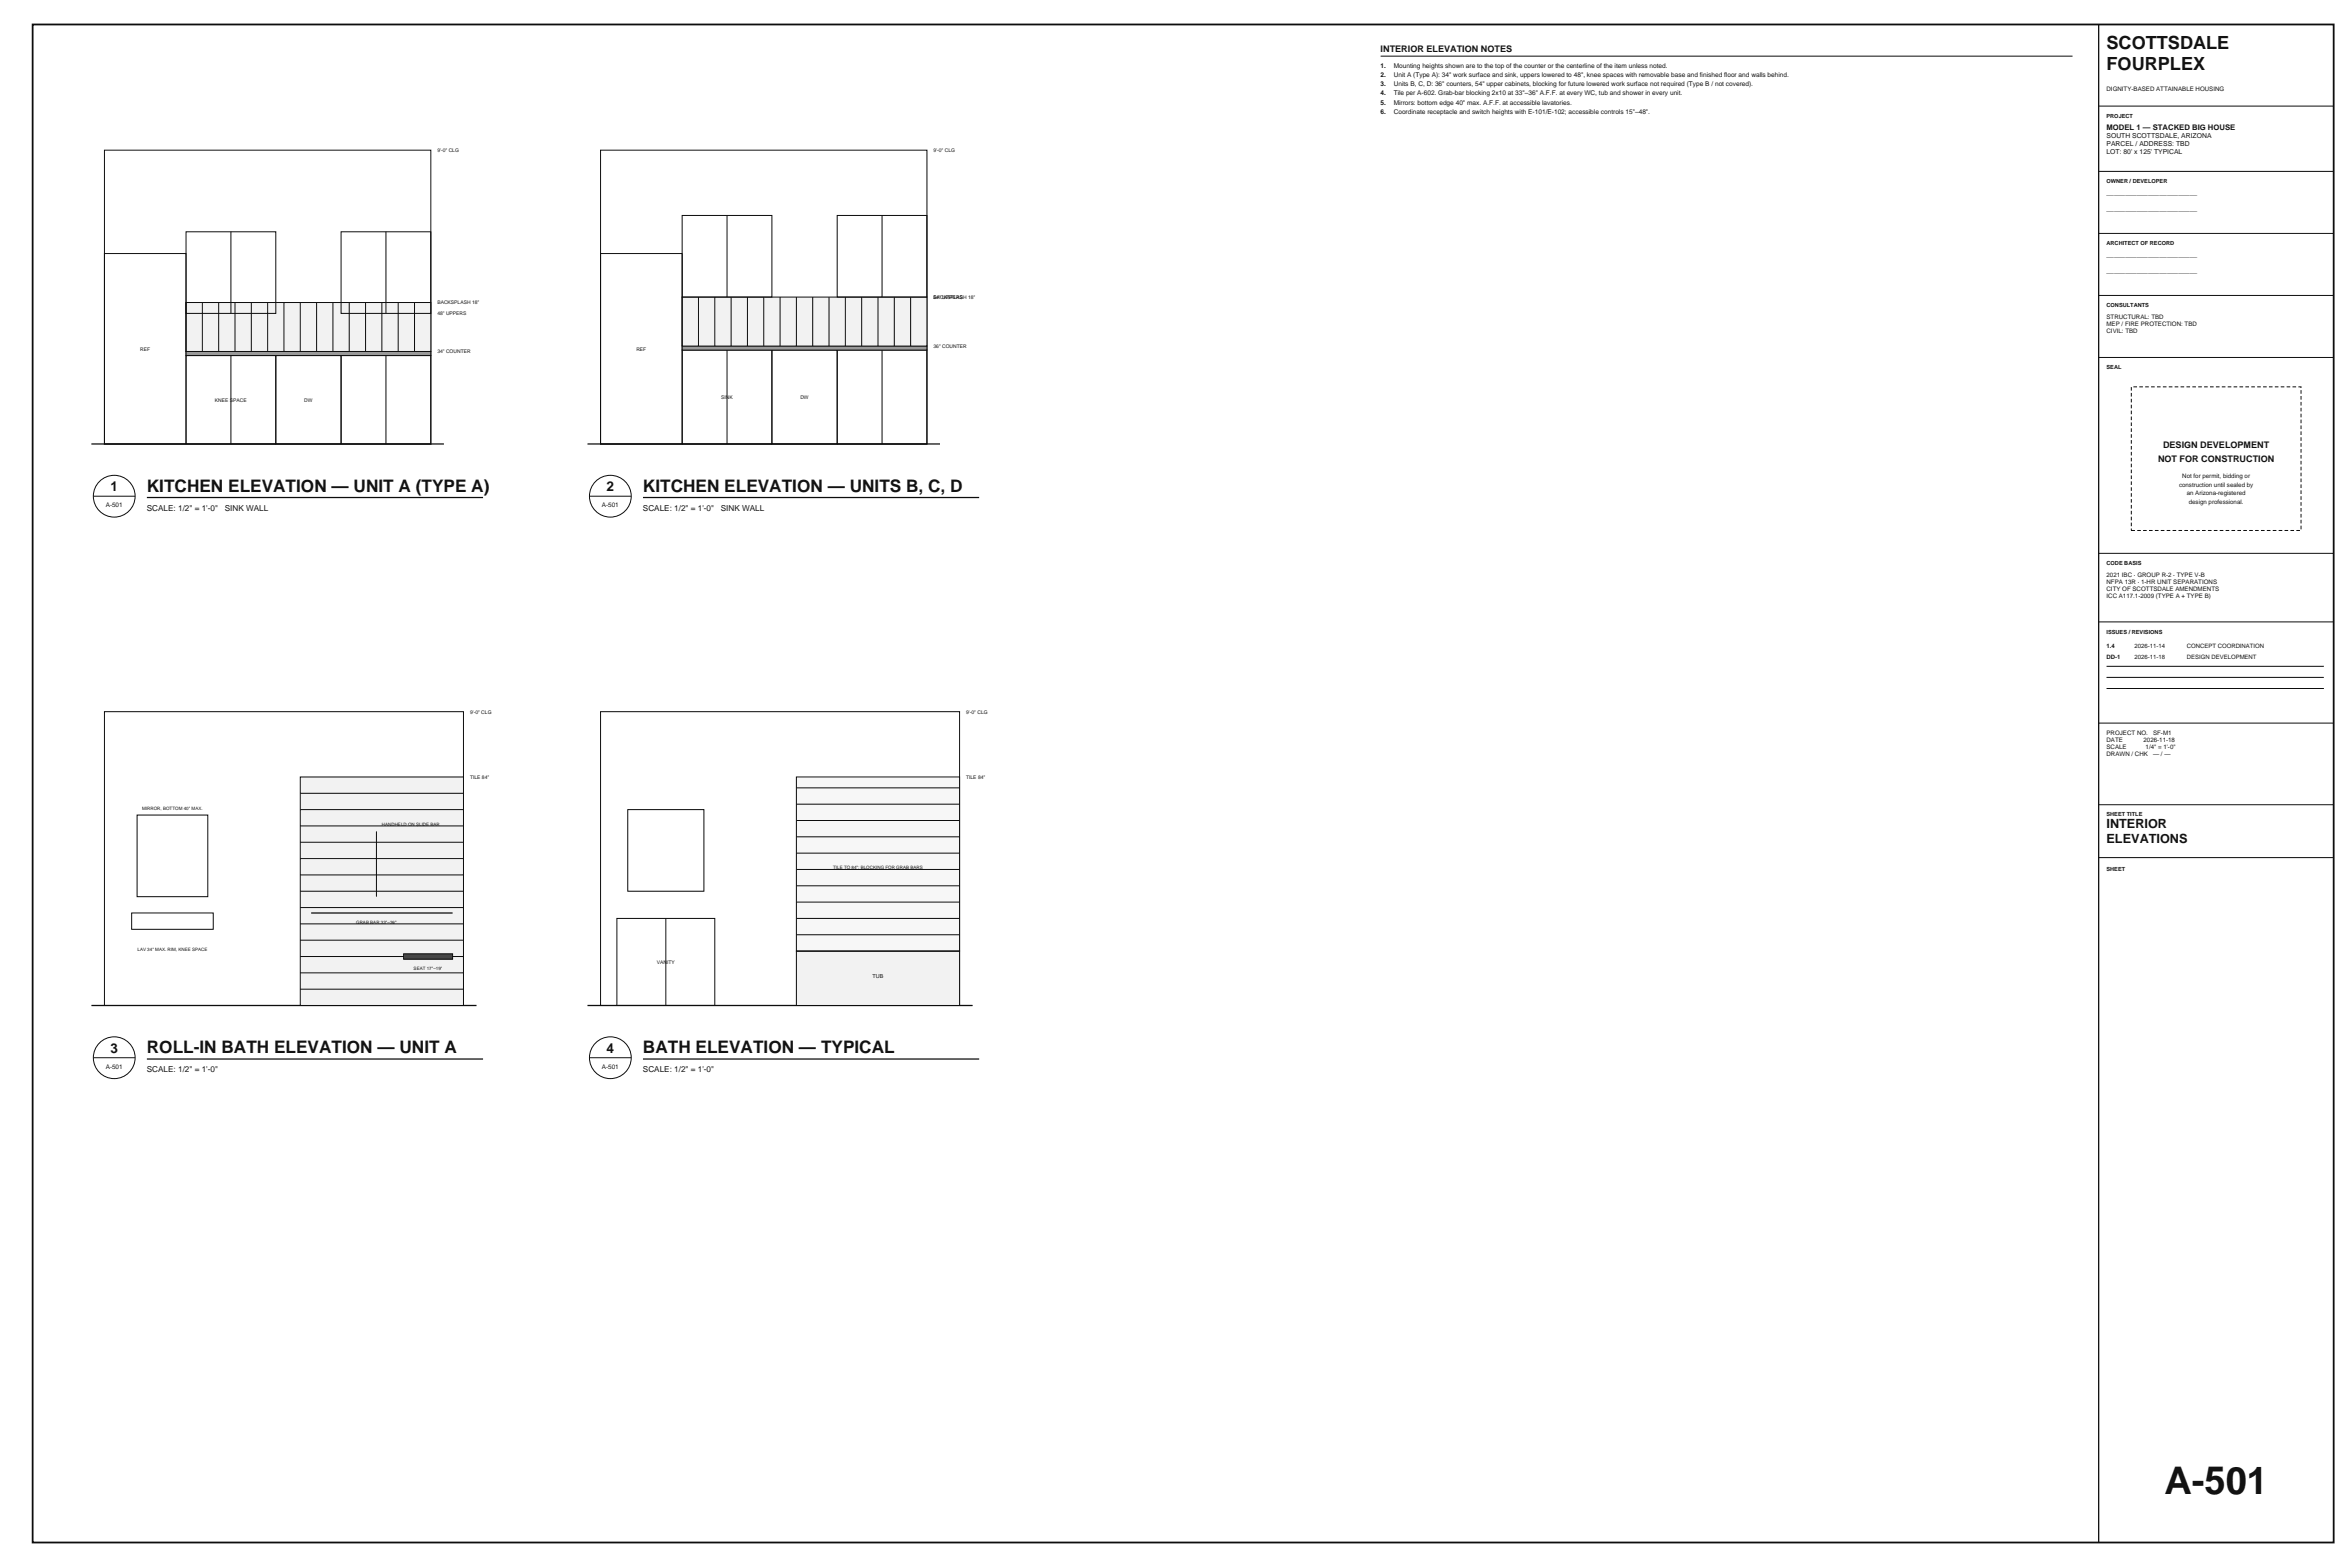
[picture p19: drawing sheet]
<svg xmlns="http://www.w3.org/2000/svg" width="914mm" height="610mm" viewBox="0 0 914 610" stroke-linecap="round" stroke-linejoin="round" font-family="sans-serif">
<defs><g id="words">
<text font-size="14.8" fill="#121212" x="842.2" y="581">A-501</text>
<g font-size="7.1" fill="#121212">
<text x="819.7" y="19">SCOTTSDALE</text>
<text x="819.7" y="27.1">FOURPLEX</text>
</g>
<g font-size="6.7" fill="#121212">
<text x="57.1" y="191.3">KITCHEN ELEVATION — UNIT A (TYPE A)</text>
<text x="250.2" y="191.3">KITCHEN ELEVATION — UNITS B, C, D</text>
<text x="57.1" y="409.7">ROLL-IN BATH ELEVATION — UNIT A</text>
<text x="250.2" y="409.7">BATH ELEVATION — TYPICAL</text>
</g>
<g font-size="5.3" fill="#121212">
<text x="43" y="191">1</text>
<text x="236" y="191">2</text>
<text x="43" y="409.4">3</text>
<text x="236" y="409.4">4</text>
</g>
<g font-size="4.9" fill="#121212">
<text x="819.7" y="322.2">INTERIOR</text>
<text x="819.7" y="327.9">ELEVATIONS</text>
</g>
<g font-size="3.5" fill="#121212">
<text x="537.2" y="20.3">INTERIOR ELEVATION NOTES</text>
<text x="839.7" y="179.7">NOT FOR CONSTRUCTION</text>
<text x="841.7" y="174.1">DESIGN DEVELOPMENT</text>
</g>
<g font-size="3.2" fill="#121212">
<text x="57.1" y="198.6">SCALE: 1/2&quot; = 1'-0&quot;</text>
<text x="87.5" y="198.6">SINK WALL</text>
<text x="250.2" y="198.6">SCALE: 1/2&quot; = 1'-0&quot;</text>
<text x="280.5" y="198.6">SINK WALL</text>
<text x="57.1" y="417.1">SCALE: 1/2&quot; = 1'-0&quot;</text>
<text x="250.2" y="417.1">SCALE: 1/2&quot; = 1'-0&quot;</text>
</g>
<text font-size="3" fill="#121212" x="819.7" y="50.4">MODEL 1 — STACKED BIG HOUSE</text>
<g font-size="2.6" fill="#121212">
<text x="819.7" y="53.9">SOUTH SCOTTSDALE, ARIZONA</text>
<text x="819.7" y="56.9">PARCEL / ADDRESS: TBD</text>
<text x="819.7" y="60">LOT: 80' x 125' TYPICAL</text>
<text x="819.7" y="75.8">________________________</text>
<text x="819.7" y="81.9">________________________</text>
<text x="819.7" y="99.9">________________________</text>
<text x="819.7" y="106">________________________</text>
</g>
<g font-size="2.5" fill="#121212">
<text x="537.2" y="26.4">1.</text>
<text x="537.2" y="30">2.</text>
<text x="542.3" y="26.4">Mounting heights shown are to the top of the counter or the centerline of the item unless noted.</text>
<text x="542.3" y="30">Unit A (Type A): 34&quot; work surface and sink, uppers lowered to 48&quot;, knee spaces with removable base and finished floor and walls behind.</text>
<text x="537.2" y="33.5">3.</text>
<text x="542.3" y="33.5">Units B, C, D: 36&quot; counters, 54&quot; upper cabinets, blocking for future lowered work surface not required (Type B / not covered).</text>
<text x="537.2" y="37.1">4.</text>
<text x="537.2" y="40.7">5.</text>
<text x="542.3" y="37.1">Tile per A-602. Grab-bar blocking 2x10 at 33&quot;–36&quot; A.F.F. at every WC, tub and shower in every unit.</text>
<text x="542.3" y="40.7">Mirrors: bottom edge 40&quot; max. A.F.F. at accessible lavatories.</text>
<text x="537.2" y="44.2">6.</text>
<text x="542.3" y="44.2">Coordinate receptacle and switch heights with E-101/E-102; accessible controls 15&quot;–48&quot;.</text>
<text x="41.2" y="197.4">A-501</text>
<text x="234.2" y="197.4">A-501</text>
<text x="41.2" y="415.8">A-501</text>
<text x="234.2" y="415.8">A-501</text>
</g>
<g font-size="2.4" fill="#121212">
<text x="819.7" y="35.2">DIGNITY-BASED ATTAINABLE HOUSING</text>
<text x="819.7" y="124.1">STRUCTURAL: TBD</text>
<text x="819.7" y="126.8">MEP / FIRE PROTECTION: TBD</text>
<text x="819.7" y="129.6">CIVIL: TBD</text>
<text x="847.9" y="189.4">construction until sealed by</text>
<text x="849.1" y="186.1">Not for permit, bidding or</text>
<text x="850.9" y="192.7">an Arizona-registered</text>
<text x="851.7" y="196">design professional.</text>
<text x="819.7" y="224.4">2021 IBC · GROUP R-2 · TYPE V-B</text>
<text x="819.7" y="227.2">NFPA 13R · 1-HR UNIT SEPARATIONS</text>
<text x="819.7" y="229.9">CITY OF SCOTTSDALE AMENDMENTS</text>
<text x="819.7" y="232.7">ICC A117.1-2009 (TYPE A + TYPE B)</text>
<text x="819.7" y="285.9">PROJECT NO.</text>
<text x="837.8" y="285.9">SF-M1</text>
<text x="819.7" y="288.6">DATE</text>
<text x="819.7" y="291.4">SCALE</text>
<text x="834.1" y="288.6">2026-11-18</text>
<text x="834.9" y="291.4">1/4&quot; = 1'-0&quot;</text>
<text x="819.7" y="294.2">DRAWN / CHK</text>
<text x="837.8" y="294.2">— / —</text>
</g>
<g font-size="2.3" fill="#121212">
<text x="819.7" y="252.1">1.4</text>
<text x="819.7" y="256.4">DD-1</text>
<text x="830.6" y="252.1">2026-11-14</text>
<text x="830.6" y="256.4">2026-11-18</text>
<text x="850.9" y="252.1">CONCEPT COORDINATION</text>
<text x="850.9" y="256.4">DESIGN DEVELOPMENT</text>
</g>
<g font-size="2.2" fill="#121212">
<text x="819.7" y="45.8">PROJECT</text>
<text x="819.7" y="71.2">OWNER / DEVELOPER</text>
<text x="819.7" y="95.4">ARCHITECT OF RECORD</text>
<text x="819.7" y="119.5">CONSULTANTS</text>
<text x="819.7" y="143.6">SEAL</text>
<text x="819.7" y="219.8">CODE BASIS</text>
<text x="819.7" y="246.5">ISSUES / REVISIONS</text>
<text x="819.7" y="317.6">SHEET TITLE</text>
<text x="819.7" y="338.7">SHEET</text>
</g>
<text font-size="2.1" fill="#121212" x="339.5" y="380.6">TUB</text>
<g font-size="1.9" fill="#121212">
<text x="170.2" y="59.2">9'-0&quot; CLG</text>
<text x="363.2" y="59.2">9'-0&quot; CLG</text>
<text x="170.2" y="118.4">BACKSPLASH 18&quot;</text>
<text x="363.2" y="116.3">BACKSPLASH 18&quot;</text>
<text x="363.2" y="116.3">54&quot; UPPERS</text>
<text x="170.2" y="122.7">48&quot; UPPERS</text>
<text x="54.6" y="136.4">REF</text>
<text x="170.2" y="137.5">34&quot; COUNTER</text>
<text x="247.6" y="136.4">REF</text>
<text x="363.2" y="135.4">36&quot; COUNTER</text>
<text x="280.6" y="155.2">SINK</text>
<text x="311.4" y="155.2">DW</text>
<text x="83.7" y="156.3">KNEE SPACE</text>
<text x="118.4" y="156.3">DW</text>
<text x="182.9" y="277.6">9'-0&quot; CLG</text>
<text x="375.9" y="277.6">9'-0&quot; CLG</text>
<text x="182.9" y="303">TILE 84&quot;</text>
<text x="375.9" y="303">TILE 84&quot;</text>
<text x="255.6" y="375">VANITY</text>
</g>
<g font-size="1.8" fill="#121212">
<text x="55.3" y="315">MIRROR, BOTTOM 40&quot; MAX.</text>
<text x="148.6" y="321.3">HANDHELD ON SLIDE BAR</text>
<text x="324.2" y="338.2">TILE TO 84&quot;; BLOCKING FOR GRAB BARS</text>
<text x="138.6" y="359.4">GRAB BAR 33&quot;–36&quot;</text>
<text x="53.5" y="370">LAV 34&quot; MAX. RIM, KNEE SPACE</text>
<text x="161" y="377.4">SEAT 17&quot;–19&quot;</text>
</g>
</g></defs>
<path d="M40.6 58.4h127v114.3h-127zM40.6 98.6h31.8v74.1h-31.8zM72.4 138.3h34.9v34.4h-34.9zM89.9 138.3v34.4M107.3 138.3h25.4v34.4h-25.4zM132.7 138.3h34.9v34.4h-34.9zM150.2 138.3v34.4" fill="none" stroke="#0d0d0d" stroke-width=".39"/>
<path d="M35.6 172.7h137.1" fill="none" stroke="#0d0d0d" stroke-width=".5"/>
<path d="M72.4 136.7h95.2v1.6h-95.2z" fill-rule="evenodd" fill="#999" stroke="#0d0d0d" stroke-width=".39"/>
<path d="M72.4 117.7h95.2v19h-95.2z" fill-rule="evenodd" fill="#f2f2f2" stroke="#0d0d0d" stroke-width=".39"/>
<g fill="none" stroke="#0d0d0d" stroke-width=".39">
<path d="M72.4 90.2h34.9v31.7h-34.9zM89.9 90.2v31.7M132.7 90.2h34.9v31.7h-34.9zM150.2 90.2v31.7M72.4 117.7v19M78.7 117.7v19M85.1 117.7v19M91.4 117.7v19M97.8 117.7v19M104.1 117.7v19M110.5 117.7v19M116.8 117.7v19"/>
<path d="M123.2 117.7v19M129.5 117.7v19M135.9 117.7v19M142.2 117.7v19M148.6 117.7v19M154.9 117.7v19M161.3 117.7v19"/>
</g>
<circle cx="44.4" cy="193" r="8.1" fill="#fff" stroke="#0d0d0d" stroke-width=".39"/>
<path d="M233.7 58.4h127v114.3h-127zM233.7 98.6h31.7v74.1h-31.7zM265.4 136.2h35v36.5h-35zM282.9 136.2v36.5M300.4 136.2h25.4v36.5h-25.4zM325.8 136.2h34.9v36.5h-34.9zM343.2 136.2v36.5M36.3 193h16.3" fill="none" stroke="#0d0d0d" stroke-width=".39"/>
<path d="M228.6 172.7h137.2M57.1 193.5h130.9" fill="none" stroke="#0d0d0d" stroke-width=".5"/>
<path d="M265.4 134.6h95.3v1.6h-95.3z" fill-rule="evenodd" fill="#999" stroke="#0d0d0d" stroke-width=".39"/>
<path d="M265.4 115.6h95.3v19h-95.3z" fill-rule="evenodd" fill="#f2f2f2" stroke="#0d0d0d" stroke-width=".39"/>
<g fill="none" stroke="#0d0d0d" stroke-width=".39">
<path d="M265.4 83.8h35v31.8h-35zM282.9 83.8v31.8M325.8 83.8h34.9v31.8h-34.9zM343.2 83.8v31.8M265.4 115.6v19M271.8 115.6v19M278.1 115.6v19M284.5 115.6v19M290.8 115.6v19M297.2 115.6v19M303.5 115.6v19M309.9 115.6v19"/>
<path d="M316.2 115.6v19M322.6 115.6v19M328.9 115.6v19M335.3 115.6v19M341.6 115.6v19M348 115.6v19M354.3 115.6v19"/>
</g>
<circle cx="237.5" cy="193" r="8.1" fill="#fff" stroke="#0d0d0d" stroke-width=".39"/>
<path d="M229.4 193h16.2M40.6 276.9h139.7v114.3h-139.7z" fill="none" stroke="#0d0d0d" stroke-width=".39"/>
<path d="M250.2 193.5h130.8M35.6 391.2h149.8" fill="none" stroke="#0d0d0d" stroke-width=".5"/>
<path d="M116.8 302.3h63.5v88.9h-63.5z" fill-rule="evenodd" fill="#f2f2f2" stroke="#0d0d0d" stroke-width=".39"/>
<g fill="none" stroke="#0d0d0d" stroke-width=".39">
<path d="M116.8 315h63.5M116.8 308.6h63.5M116.8 334h63.5M116.8 327.7h63.5M116.8 321.3h63.5M116.8 359.4h63.5M116.8 353.1h63.5M116.8 346.7h63.5M116.8 340.4h63.5M116.8 378.5h63.5M116.8 372.1h63.5M116.8 365.8h63.5"/>
<path d="M116.8 391.2h63.5M116.8 384.8h63.5"/>
</g>
<path d="M121.1 355.2h55" fill="none" stroke="#0d0d0d" stroke-width=".5"/>
<path d="M157.1 371.1h19v2.1h-19z" fill-rule="evenodd" fill="#4d4d4d" stroke="#0d0d0d" stroke-width=".39"/>
<path d="M53.3 317.1h27.6v31.7h-27.6zM146.5 323.4v25.4M51.2 355.2h31.8v6.3h-31.8z" fill="none" stroke="#0d0d0d" stroke-width=".39"/>
<circle cx="44.4" cy="411.5" r="8.1" fill="#fff" stroke="#0d0d0d" stroke-width=".39"/>
<path d="M233.7 276.9h139.7v114.3h-139.7zM36.3 411.5h16.3" fill="none" stroke="#0d0d0d" stroke-width=".39"/>
<path d="M228.6 391.2h149.9M57.1 412h130.9" fill="none" stroke="#0d0d0d" stroke-width=".5"/>
<path d="M309.9 370h63.5v21.2h-63.5z" fill-rule="evenodd" fill="#f2f2f2" stroke="#0d0d0d" stroke-width=".39"/>
<path d="M309.9 302.3h63.5v67.7h-63.5z" fill-rule="evenodd" fill="#f7f7f7" stroke="#0d0d0d" stroke-width=".39"/>
<g fill="none" stroke="#0d0d0d" stroke-width=".39">
<path d="M244.3 315h29.6v31.7h-29.6zM309.9 319.2h63.5M309.9 312.8h63.5M309.9 306.5h63.5M309.9 338.2h63.5M309.9 331.9h63.5M309.9 325.5h63.5M240 357.3h38.1v33.9h-38.1zM259.1 357.3v33.9M309.9 357.3h63.5M309.9 350.9h63.5M309.9 344.6h63.5"/>
<path d="M309.9 370h63.5M309.9 363.6h63.5"/>
</g>
<circle cx="237.5" cy="411.5" r="8.1" fill="#fff" stroke="#0d0d0d" stroke-width=".39"/>
<g fill="none" stroke="#0d0d0d" stroke-width=".39">
<path d="M537.2 21.8h269.2M816.6 41.3h91.4M816.6 66.7h91.4M816.6 90.8h91.4M816.6 114.9h91.4M816.6 139.1h91.4M816.6 215.3h91.4M816.6 241.9h91.4M819.7 259.2h84.5M819.7 263.5h84.5M819.7 267.8h84.5M816.6 281.3h91.4"/>
<path d="M816.6 313.1h91.4M816.6 333.6h91.4M229.4 411.5h16.2"/>
</g>
<path d="M816.6 9.5v590.6M250.2 412h130.8" fill="none" stroke="#0d0d0d" stroke-width=".5"/>
<path d="M12.7 9.5h895.3v590.6h-895.3z" fill="none" stroke="#0d0d0d" stroke-width=".7" stroke-linecap="butt"/>
<path d="M829.3 150.5h66v55.9h-66z" fill="none" stroke="#0d0d0d" stroke-width=".39" stroke-dasharray="1.4 .9" stroke-linecap="butt"/>
<use href="#words"/>
</svg>
